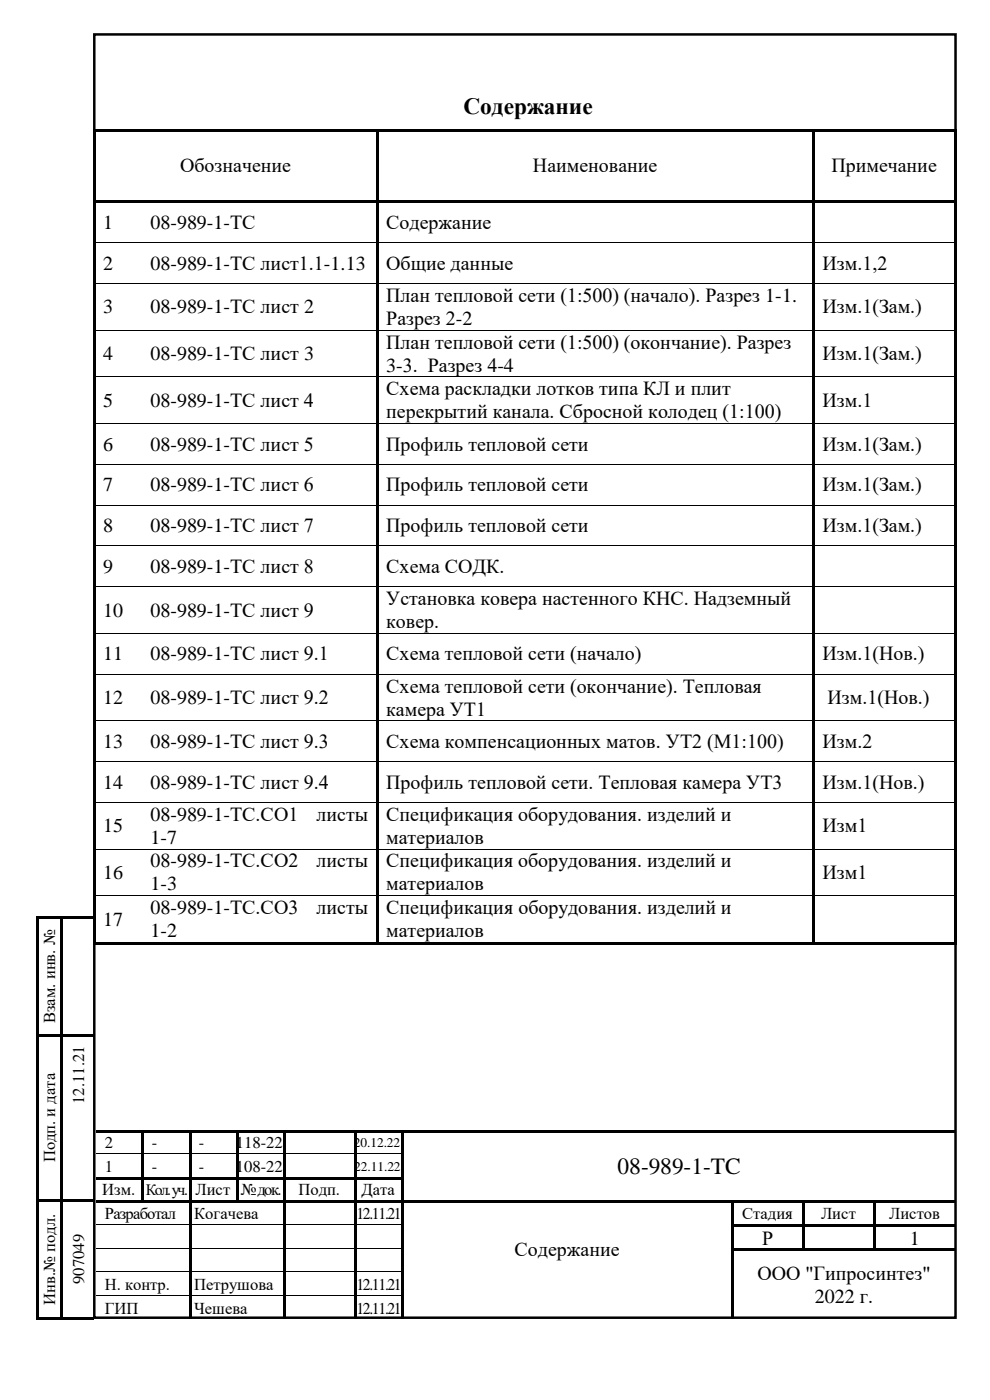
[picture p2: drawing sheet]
<svg xmlns="http://www.w3.org/2000/svg" width="210mm" height="297mm" viewBox="0 0 210 297" stroke-linecap="round" stroke-linejoin="round" font-family="sans-serif">
<defs><g id="words">
<g font-size="5">
<text x="98.3" y="24.2">Содержание</text>
<text x="131" y="249.2">08-989-1-TC</text>
</g>
<g font-size="4.2">
<text x="38.2" y="36.6">Обозначение</text>
<text x="113.1" y="36.6">Наименование</text>
<text x="176.4" y="36.6">Примечание</text>
<text x="21.9" y="48.6">1</text>
<text x="31.9" y="48.6">08-989-1-ТС</text>
<text x="81.9" y="48.6">Содержание</text>
<text x="21.9" y="57.2">2</text>
<text x="31.9" y="57.2">08-989-1-ТС лист1.1-1.13</text>
<text x="81.9" y="57.2">Общие данные</text>
<text x="174.5" y="57.2">Изм.1,2</text>
<text x="81.9" y="64.1">План тепловой сети (1:500) (начало). Разрез 1-1.</text>
<text x="21.9" y="66.5">3</text>
<text x="31.9" y="66.5">08-989-1-ТС лист 2</text>
<text x="81.9" y="68.9">Разрез 2-2</text>
<text x="174.5" y="66.5">Изм.1(Зам.)</text>
<text x="21.9" y="76.4">4</text>
<text x="31.9" y="76.4">08-989-1-ТС лист 3</text>
<text x="81.9" y="74">План тепловой сети (1:500) (окончание). Разрез</text>
<text x="174.5" y="76.4">Изм.1(Зам.)</text>
<text x="81.9" y="78.8">3-3. Разрез 4-4</text>
<text x="81.9" y="83.9">Схема раскладки лотков типа КЛ и плит</text>
<text x="21.9" y="86.3">5</text>
<text x="31.9" y="86.3">08-989-1-ТС лист 4</text>
<text x="81.9" y="88.8">перекрытий канала. Сбросной колодец (1:100)</text>
<text x="174.5" y="86.3">Изм.1</text>
<text x="21.9" y="95.6">6</text>
<text x="31.9" y="95.6">08-989-1-ТС лист 5</text>
<text x="81.9" y="95.6">Профиль тепловой сети</text>
<text x="174.5" y="95.6">Изм.1(Зам.)</text>
<text x="21.9" y="104.2">7</text>
<text x="31.9" y="104.2">08-989-1-ТС лист 6</text>
<text x="81.9" y="104.2">Профиль тепловой сети</text>
<text x="174.5" y="104.2">Изм.1(Зам.)</text>
<text x="21.9" y="112.9">8</text>
<text x="31.9" y="112.9">08-989-1-ТС лист 7</text>
<text x="81.9" y="112.9">Профиль тепловой сети</text>
<text x="174.5" y="112.9">Изм.1(Зам.)</text>
<text x="21.9" y="121.6">9</text>
<text x="31.9" y="121.6">08-989-1-ТС лист 8</text>
<text x="81.9" y="121.6">Схема СОДК.</text>
<text x="21.9" y="130.8">10</text>
<text x="31.9" y="130.8">08-989-1-ТС лист 9</text>
<text x="81.9" y="128.4">Установка ковера настенного КНС. Надземный</text>
<text x="81.9" y="133.2">ковер.</text>
<text x="21.9" y="140.1">11</text>
<text x="31.9" y="140.1">08-989-1-ТС лист 9.1</text>
<text x="81.9" y="140.1">Схема тепловой сети (начало)</text>
<text x="174.5" y="140.1">Изм.1(Нов.)</text>
<text x="21.9" y="149.4">12</text>
<text x="31.9" y="149.4">08-989-1-ТС лист 9.2</text>
<text x="81.9" y="147">Схема тепловой сети (окончание). Тепловая</text>
<text x="175.6" y="149.4">Изм.1(Нов.)</text>
<text x="81.9" y="151.8">камера УТ1</text>
<text x="21.9" y="158.6">13</text>
<text x="31.9" y="158.6">08-989-1-ТС лист 9.3</text>
<text x="81.9" y="158.6">Схема компенсационных матов. УТ2 (М1:100)</text>
<text x="174.5" y="158.6">Изм.2</text>
<text x="21.9" y="167.3">14</text>
<text x="31.9" y="167.3">08-989-1-ТС лист 9.4</text>
<text x="81.9" y="167.3">Профиль тепловой сети. Тепловая камера УТ3</text>
<text x="174.5" y="167.3">Изм.1(Нов.)</text>
<text x="21.9" y="176.6">15</text>
<text x="31.9" y="174.1">08-989-1-ТС.СО1</text>
<text x="31.9" y="179">1-7</text>
<text x="67.1" y="174.1">листы</text>
<text x="81.9" y="174.1">Спецификация оборудования. изделий и</text>
<text x="81.9" y="179">материалов</text>
<text x="174.5" y="176.6">Изм1</text>
<text x="31.9" y="184">08-989-1-ТС.СО2</text>
<text x="67.1" y="184">листы</text>
<text x="81.9" y="184">Спецификация оборудования. изделий и</text>
<text x="21.9" y="186.5">16</text>
<text x="31.9" y="188.9">1-3</text>
<text x="81.9" y="188.9">материалов</text>
<text x="174.5" y="186.5">Изм1</text>
<text x="21.9" y="196.4">17</text>
<text x="31.9" y="194">08-989-1-ТС.СО3</text>
<text x="67.1" y="194">листы</text>
<text x="81.9" y="194">Спецификация оборудования. изделий и</text>
<text x="31.9" y="198.9">1-2</text>
<text x="81.9" y="198.9">материалов</text>
<text x="109.2" y="266.5">Содержание</text>
<text x="161.7" y="264.1">Р</text>
<text x="193" y="264.1">1</text>
<text x="160.7" y="271.5">ООО &quot;Гипросинтез&quot;</text>
<text x="172.9" y="276.4">2022 г.</text>
</g>
<g font-size="3.5">
<text x="11.7" y="217.1" transform="rotate(-90 11.7 217.1)">Взам. инв. №</text>
<text x="17.9" y="234.2" transform="rotate(-90 17.9 234.2)">12.11.21</text>
<text x="22.2" y="243.7">2</text>
<text x="32.2" y="243.7">-</text>
<text x="42.2" y="243.7">-</text>
<text x="50" y="243.7">118-22</text>
<text x="11.7" y="246.6" transform="rotate(-90 11.7 246.6)">Подп. и дата</text>
<text x="22.2" y="248.7">1</text>
<text x="32.2" y="248.7">-</text>
<text x="42.2" y="248.7">-</text>
<text x="50" y="248.7">108-22</text>
<text x="21.7" y="253.7">Изм.</text>
<text x="41.5" y="253.7">Лист</text>
<text x="51.1" y="253.7">№ док.</text>
<text x="63.3" y="253.7">Подп.</text>
<text x="76.7" y="253.7">Дата</text>
<text x="22.2" y="258.7">Разработал</text>
<text x="41.2" y="258.7">Когачева</text>
<text x="75.6" y="258.7">12.11.21</text>
<text x="157.5" y="258.7">Стадия</text>
<text x="174.2" y="258.7">Лист</text>
<text x="188.6" y="258.7">Листов</text>
<text x="17.9" y="272.4" transform="rotate(-90 17.9 272.4)">907049</text>
<text x="22.2" y="273.7">Н. контр.</text>
<text x="41.2" y="273.7">Петрушова</text>
<text x="75.6" y="273.7">12.11.21</text>
<text x="11.7" y="276.8" transform="rotate(-90 11.7 276.8)">Инв.№ подл.</text>
<text x="22.2" y="278.7">ГИП</text>
<text x="41.2" y="278.7">Чешева</text>
<text x="75.6" y="278.7">12.11.21</text>
</g>
<text font-size="3.3" x="30.9" y="253.7">Кол. уч.</text>
<g font-size="2.8">
<text x="75" y="243.4">20.12.22</text>
<text x="75.1" y="248.4">22.11.22</text>
</g>
</g></defs>
<path d="M20 7.3h182.7v272.3h-182.7z" fill="none" stroke="#000" stroke-width=".53"/>
<g fill="#000">
<path d="M19.8 27.4h.5v.5h-.5z" fill-rule="evenodd"/>
<path d="M19.8 27.4h.5v.5h-.5z" fill-rule="evenodd"/>
<path d="M20.3 27.4h59.5v.5h-59.5z" fill-rule="evenodd"/>
<path d="M79.8 27.9h.5z" fill-rule="evenodd"/>
<path d="M79.8 27.4h.5v.5h-.5z" fill-rule="evenodd"/>
<path d="M80.3 27.4h92v.5h-92z" fill-rule="evenodd"/>
<path d="M172.3 27.9h.5z" fill-rule="evenodd"/>
<path d="M172.3 27.4h.5v.5h-.5z" fill-rule="evenodd"/>
<path d="M172.8 27.4h29.6v.5h-29.6z" fill-rule="evenodd"/>
<path d="M202.4 27.4h.5v.5h-.5z" fill-rule="evenodd"/>
<path d="M202.4 27.4h.5v.5h-.5z" fill-rule="evenodd"/>
<path d="M19.8 27.9h.5v14.5h-.5z" fill-rule="evenodd"/>
<path d="M19.8 42.4h.5v.6h-.5z" fill-rule="evenodd"/>
<path d="M19.8 43h.5v8.4h-.5z" fill-rule="evenodd"/>
<path d="M19.8 51.4h.5v.2h-.5z" fill-rule="evenodd"/>
<path d="M20.3 42.4h9.7v.5h-9.7z" fill-rule="evenodd"/>
<path d="M30 42.4h.5v.5h-.5z" fill-rule="evenodd"/>
<path d="M30 51.4h.2v.2h-.2z" fill-rule="evenodd"/>
<path d="M30.5 42.4h49.3v.5h-49.3z" fill-rule="evenodd"/>
<path d="M79.8 27.9h.5v14.5h-.5z" fill-rule="evenodd"/>
<path d="M79.8 42.4h.5v.6h-.5z" fill-rule="evenodd"/>
<path d="M79.8 43h.5v8.4h-.5z" fill-rule="evenodd"/>
<path d="M79.8 51.4h.5v.2h-.5z" fill-rule="evenodd"/>
<path d="M80.3 42.4h92v.5h-92z" fill-rule="evenodd"/>
<path d="M172.3 27.9h.5v14.5h-.5z" fill-rule="evenodd"/>
<path d="M172.3 42.4h.5v.6h-.5z" fill-rule="evenodd"/>
<path d="M172.3 43h.5v8.4h-.5z" fill-rule="evenodd"/>
<path d="M172.3 51.4h.5v.2h-.5z" fill-rule="evenodd"/>
<path d="M172.8 42.4h29.6v.5h-29.6z" fill-rule="evenodd"/>
<path d="M202.4 27.9h.5v14.5h-.5z" fill-rule="evenodd"/>
<path d="M202.4 42.4h.5v.6h-.5z" fill-rule="evenodd"/>
<path d="M202.4 43h.5v8.4h-.5z" fill-rule="evenodd"/>
<path d="M202.4 51.4h.5v.2h-.5z" fill-rule="evenodd"/>
<path d="M19.8 51.6h.5v8.5h-.5z" fill-rule="evenodd"/>
<path d="M19.8 60.1h.5v.1h-.5z" fill-rule="evenodd"/>
<path d="M19.8 60.2h.5v9.8h-.5z" fill-rule="evenodd"/>
<path d="M19.8 70h.5v.2h-.5z" fill-rule="evenodd"/>
<path d="M19.8 70.2h.5v9.7h-.5z" fill-rule="evenodd"/>
<path d="M30 60.1h.2v.1h-.2z" fill-rule="evenodd"/>
<path d="M30 70h.2v.2h-.2z" fill-rule="evenodd"/>
<path d="M79.8 51.6h.5v8.5h-.5z" fill-rule="evenodd"/>
<path d="M79.8 60.1h.5v.1h-.5z" fill-rule="evenodd"/>
<path d="M79.8 60.2h.5v9.8h-.5z" fill-rule="evenodd"/>
<path d="M79.8 70h.5v.2h-.5z" fill-rule="evenodd"/>
<path d="M79.8 70.2h.5v9.7h-.5z" fill-rule="evenodd"/>
<path d="M172.3 51.6h.5v8.5h-.5z" fill-rule="evenodd"/>
<path d="M172.3 60.1h.5v.1h-.5z" fill-rule="evenodd"/>
<path d="M172.3 60.2h.5v9.8h-.5z" fill-rule="evenodd"/>
<path d="M172.3 70h.5v.2h-.5z" fill-rule="evenodd"/>
<path d="M172.3 70.2h.5v9.7h-.5z" fill-rule="evenodd"/>
<path d="M202.4 51.6h.5v8.5h-.5z" fill-rule="evenodd"/>
<path d="M202.4 60.1h.5v.1h-.5z" fill-rule="evenodd"/>
<path d="M202.4 60.2h.5v9.8h-.5z" fill-rule="evenodd"/>
<path d="M202.4 70h.5v.2h-.5z" fill-rule="evenodd"/>
<path d="M202.4 70.2h.5v9.7h-.5z" fill-rule="evenodd"/>
<path d="M19.8 79.9h.5v.2h-.5z" fill-rule="evenodd"/>
<path d="M19.8 80.1h.5v9.7h-.5z" fill-rule="evenodd"/>
<path d="M19.8 89.8h.5v.2h-.5z" fill-rule="evenodd"/>
<path d="M19.8 90h.5v8.5h-.5z" fill-rule="evenodd"/>
<path d="M19.8 98.5h.5v.2h-.5z" fill-rule="evenodd"/>
<path d="M30 79.9h.2v.2h-.2z" fill-rule="evenodd"/>
<path d="M30 89.8h.2v.2h-.2z" fill-rule="evenodd"/>
<path d="M30 98.5h.2v.2h-.2z" fill-rule="evenodd"/>
<path d="M79.8 79.9h.5v.2h-.5z" fill-rule="evenodd"/>
<path d="M79.8 80.1h.5v9.7h-.5z" fill-rule="evenodd"/>
<path d="M79.8 89.8h.5v.2h-.5z" fill-rule="evenodd"/>
<path d="M79.8 90h.5v8.5h-.5z" fill-rule="evenodd"/>
<path d="M79.8 98.5h.5v.2h-.5z" fill-rule="evenodd"/>
<path d="M172.3 79.9h.5v.2h-.5z" fill-rule="evenodd"/>
<path d="M172.3 80.1h.5v9.7h-.5z" fill-rule="evenodd"/>
<path d="M172.3 89.8h.5v.2h-.5z" fill-rule="evenodd"/>
<path d="M172.3 90h.5v8.5h-.5z" fill-rule="evenodd"/>
<path d="M172.3 98.5h.5v.2h-.5z" fill-rule="evenodd"/>
<path d="M202.4 79.9h.5v.2h-.5z" fill-rule="evenodd"/>
<path d="M202.4 80.1h.5v9.7h-.5z" fill-rule="evenodd"/>
<path d="M202.4 89.8h.5v.2h-.5z" fill-rule="evenodd"/>
<path d="M202.4 90h.5v8.5h-.5z" fill-rule="evenodd"/>
<path d="M202.4 98.5h.5v.2h-.5z" fill-rule="evenodd"/>
<path d="M19.8 98.7h.5v8.4h-.5z" fill-rule="evenodd"/>
<path d="M19.8 107.1h.5v.2h-.5z" fill-rule="evenodd"/>
<path d="M19.8 107.3h.5v8.5h-.5z" fill-rule="evenodd"/>
<path d="M19.8 115.8h.5v.1h-.5z" fill-rule="evenodd"/>
<path d="M30 107.1h.2v.2h-.2z" fill-rule="evenodd"/>
<path d="M30 115.8h.2v.1h-.2z" fill-rule="evenodd"/>
<path d="M79.8 98.7h.5v8.4h-.5z" fill-rule="evenodd"/>
<path d="M79.8 107.1h.5v.2h-.5z" fill-rule="evenodd"/>
<path d="M79.8 107.3h.5v8.5h-.5z" fill-rule="evenodd"/>
<path d="M79.8 115.8h.5v.1h-.5z" fill-rule="evenodd"/>
<path d="M172.3 98.7h.5v8.4h-.5z" fill-rule="evenodd"/>
<path d="M172.3 107.1h.5v.2h-.5z" fill-rule="evenodd"/>
<path d="M172.3 107.3h.5v8.5h-.5z" fill-rule="evenodd"/>
<path d="M172.3 115.8h.5v.1h-.5z" fill-rule="evenodd"/>
<path d="M202.4 98.7h.5v8.4h-.5z" fill-rule="evenodd"/>
<path d="M202.4 107.1h.5v.2h-.5z" fill-rule="evenodd"/>
<path d="M202.4 107.3h.5v8.5h-.5z" fill-rule="evenodd"/>
<path d="M202.4 115.8h.5v.1h-.5z" fill-rule="evenodd"/>
<path d="M19.8 115.9h.5v8.5h-.5z" fill-rule="evenodd"/>
<path d="M19.8 124.4h.5v.2h-.5z" fill-rule="evenodd"/>
<path d="M19.8 124.6h.5v9.7h-.5z" fill-rule="evenodd"/>
<path d="M19.8 134.3h.5v.2h-.5z" fill-rule="evenodd"/>
<path d="M30 124.4h.2v.2h-.2z" fill-rule="evenodd"/>
<path d="M30 134.3h.2v.2h-.2z" fill-rule="evenodd"/>
<path d="M79.8 115.9h.5v8.5h-.5z" fill-rule="evenodd"/>
<path d="M79.8 124.4h.5v.2h-.5z" fill-rule="evenodd"/>
<path d="M79.8 124.6h.5v9.7h-.5z" fill-rule="evenodd"/>
<path d="M79.8 134.3h.5v.2h-.5z" fill-rule="evenodd"/>
<path d="M172.3 115.9h.5v8.5h-.5z" fill-rule="evenodd"/>
<path d="M172.3 124.4h.5v.2h-.5z" fill-rule="evenodd"/>
<path d="M172.3 124.6h.5v9.7h-.5z" fill-rule="evenodd"/>
<path d="M172.3 134.3h.5v.2h-.5z" fill-rule="evenodd"/>
<path d="M202.4 115.9h.5v8.5h-.5z" fill-rule="evenodd"/>
<path d="M202.4 124.4h.5v.2h-.5z" fill-rule="evenodd"/>
<path d="M202.4 124.6h.5v9.7h-.5z" fill-rule="evenodd"/>
<path d="M202.4 134.3h.5v.2h-.5z" fill-rule="evenodd"/>
<path d="M19.8 134.5h.5v8.5h-.5z" fill-rule="evenodd"/>
<path d="M19.8 143h.5v.1h-.5z" fill-rule="evenodd"/>
<path d="M19.8 143.1h.5v9.8h-.5z" fill-rule="evenodd"/>
<path d="M19.8 152.9h.5v.2h-.5z" fill-rule="evenodd"/>
<path d="M30 143h.2v.1h-.2z" fill-rule="evenodd"/>
<path d="M30 152.9h.2v.2h-.2z" fill-rule="evenodd"/>
<path d="M79.8 134.5h.5v8.5h-.5z" fill-rule="evenodd"/>
<path d="M79.8 143h.5v.1h-.5z" fill-rule="evenodd"/>
<path d="M79.8 143.1h.5v9.8h-.5z" fill-rule="evenodd"/>
<path d="M79.8 152.9h.5v.2h-.5z" fill-rule="evenodd"/>
<path d="M172.3 134.5h.5v8.5h-.5z" fill-rule="evenodd"/>
<path d="M172.3 143h.5v.1h-.5z" fill-rule="evenodd"/>
<path d="M172.3 143.1h.5v9.8h-.5z" fill-rule="evenodd"/>
<path d="M172.3 152.9h.5v.2h-.5z" fill-rule="evenodd"/>
<path d="M202.4 134.5h.5v8.5h-.5z" fill-rule="evenodd"/>
<path d="M202.4 143h.5v.1h-.5z" fill-rule="evenodd"/>
<path d="M202.4 143.1h.5v9.8h-.5z" fill-rule="evenodd"/>
<path d="M202.4 152.9h.5v.2h-.5z" fill-rule="evenodd"/>
<path d="M19.8 153.1h.5v8.4h-.5z" fill-rule="evenodd"/>
<path d="M19.8 161.5h.5v.2h-.5z" fill-rule="evenodd"/>
<path d="M19.8 161.7h.5v8.5h-.5z" fill-rule="evenodd"/>
<path d="M19.8 170.2h.5v.1h-.5z" fill-rule="evenodd"/>
<path d="M30 161.5h.2v.2h-.2z" fill-rule="evenodd"/>
<path d="M30 170.2h.2v.1h-.2z" fill-rule="evenodd"/>
<path d="M79.8 153.1h.5v8.4h-.5z" fill-rule="evenodd"/>
<path d="M79.8 161.5h.5v.2h-.5z" fill-rule="evenodd"/>
<path d="M79.8 161.7h.5v8.5h-.5z" fill-rule="evenodd"/>
<path d="M79.8 170.2h.5v.1h-.5z" fill-rule="evenodd"/>
<path d="M172.3 153.1h.5v8.4h-.5z" fill-rule="evenodd"/>
<path d="M172.3 161.5h.5v.2h-.5z" fill-rule="evenodd"/>
<path d="M172.3 161.7h.5v8.5h-.5z" fill-rule="evenodd"/>
<path d="M172.3 170.2h.5v.1h-.5z" fill-rule="evenodd"/>
<path d="M202.4 153.1h.5v8.4h-.5z" fill-rule="evenodd"/>
<path d="M202.4 161.5h.5v.2h-.5z" fill-rule="evenodd"/>
<path d="M202.4 161.7h.5v8.5h-.5z" fill-rule="evenodd"/>
<path d="M202.4 170.2h.5v.1h-.5z" fill-rule="evenodd"/>
<path d="M7.7 194.3h.6v.6h-.6z" fill-rule="evenodd"/>
<path d="M7.7 194.3h.6v.5h-.6z" fill-rule="evenodd"/>
<path d="M8.3 194.3h4.4v.5h-4.4z" fill-rule="evenodd"/>
<path d="M12.7 194.8l.6 .1z" fill-rule="evenodd"/>
<path d="M12.7 194.3h.6v.5h-.6z" fill-rule="evenodd"/>
<path d="M13.3 194.3h6.7v.5h-6.7z" fill-rule="evenodd"/>
<path d="M19.8 170.3h.5v9.8h-.5z" fill-rule="evenodd"/>
<path d="M19.8 180.1h.5v.1h-.5z" fill-rule="evenodd"/>
<path d="M19.8 180.2h.5v9.8h-.5z" fill-rule="evenodd"/>
<path d="M19.8 190h.5v.1h-.5z" fill-rule="evenodd"/>
<path d="M19.8 190.1h.5v9.8h-.5z" fill-rule="evenodd"/>
<path d="M30 180.1h.2v.1h-.2z" fill-rule="evenodd"/>
<path d="M30 190h.2v.1h-.2z" fill-rule="evenodd"/>
<path d="M79.8 170.3h.5v9.8h-.5z" fill-rule="evenodd"/>
<path d="M79.8 180.1h.5v.1h-.5z" fill-rule="evenodd"/>
<path d="M79.8 180.2h.5v9.8h-.5z" fill-rule="evenodd"/>
<path d="M79.8 190h.5v.1h-.5z" fill-rule="evenodd"/>
<path d="M79.8 190.1h.5v9.8h-.5z" fill-rule="evenodd"/>
<path d="M172.3 170.3h.5v9.8h-.5z" fill-rule="evenodd"/>
<path d="M172.3 180.1h.5v.1h-.5z" fill-rule="evenodd"/>
<path d="M172.3 180.2h.5v9.8h-.5z" fill-rule="evenodd"/>
<path d="M172.3 190h.5v.1h-.5z" fill-rule="evenodd"/>
<path d="M172.3 190.1h.5v9.8h-.5z" fill-rule="evenodd"/>
<path d="M202.4 170.3h.5v9.8h-.5z" fill-rule="evenodd"/>
<path d="M202.4 180.1h.5v.1h-.5z" fill-rule="evenodd"/>
<path d="M202.4 180.2h.5v9.8h-.5z" fill-rule="evenodd"/>
<path d="M202.4 190h.5v.1h-.5z" fill-rule="evenodd"/>
<path d="M202.4 190.1h.5v9.8h-.5z" fill-rule="evenodd"/>
<path d="M7.7 194.9h.6v24.5h-.6z" fill-rule="evenodd"/>
<path d="M7.7 219.4h.6v.5h-.6z" fill-rule="evenodd"/>
<path d="M8.3 219.4h4.4v.5h-4.4z" fill-rule="evenodd"/>
<path d="M12.7 194.9h.6v24.5h-.6z" fill-rule="evenodd"/>
<path d="M12.7 219.4h.6v.5h-.6z" fill-rule="evenodd"/>
<path d="M13.3 219.4h6.7v.5h-6.7z" fill-rule="evenodd"/>
<path d="M19.8 199.9h.5v.5h-.5z" fill-rule="evenodd"/>
<path d="M19.8 199.9h.5v.5h-.5z" fill-rule="evenodd"/>
<path d="M20.3 199.9h9.7v.5h-9.7z" fill-rule="evenodd"/>
<path d="M29.8 199.9h.5v.5h-.5z" fill-rule="evenodd"/>
<path d="M30.3 199.9h49.5v.5h-49.5z" fill-rule="evenodd"/>
<path d="M79.8 199.9h.5v.5h-.5z" fill-rule="evenodd"/>
<path d="M80.3 199.9h92v.5h-92z" fill-rule="evenodd"/>
<path d="M172.3 199.9h.5v.5h-.5z" fill-rule="evenodd"/>
<path d="M172.8 199.9h29.6v.5h-29.6z" fill-rule="evenodd"/>
<path d="M202.4 199.9h.5v.5h-.5z" fill-rule="evenodd"/>
<path d="M202.4 199.9h.5v.5h-.5z" fill-rule="evenodd"/>
<path d="M7.7 219.9h.6v34.5h-.6z" fill-rule="evenodd"/>
<path d="M7.7 254.4h.6v.5h-.6z" fill-rule="evenodd"/>
<path d="M8.3 254.4h4.4v.5h-4.4z" fill-rule="evenodd"/>
<path d="M12.7 219.9h.6v34.5h-.6z" fill-rule="evenodd"/>
<path d="M12.7 254.4h.6v.5h-.6z" fill-rule="evenodd"/>
<path d="M13.3 254.4h6.7v.5h-6.7z" fill-rule="evenodd"/>
<path d="M20.3 239.7h9.8v.5h-9.8z" fill-rule="evenodd"/>
<path d="M20.3 249.8h9.8v.5h-9.8z" fill-rule="evenodd"/>
<path d="M20.3 254.8h9.8v.5h-9.8z" fill-rule="evenodd"/>
<path d="M30.1 240.2l.5 .1z" fill-rule="evenodd"/>
<path d="M30.1 239.7h.5v.5h-.5z" fill-rule="evenodd"/>
<path d="M30.1 240.3h.5v4.4h-.5z" fill-rule="evenodd"/>
<path d="M30.1 244.7h.5v.6h-.5z" fill-rule="evenodd"/>
<path d="M30.1 245.3h.5v4.5h-.5z" fill-rule="evenodd"/>
<path d="M30.1 249.8h.5v.5h-.5z" fill-rule="evenodd"/>
<path d="M30.1 250.3h.5v4.5h-.5z" fill-rule="evenodd"/>
<path d="M30.1 254.8h.5v.5h-.5z" fill-rule="evenodd"/>
<path d="M30.6 239.7h9.5v.5h-9.5z" fill-rule="evenodd"/>
<path d="M30.6 249.8h9.5v.5h-9.5z" fill-rule="evenodd"/>
<path d="M30.6 254.8h9.5v.5h-9.5z" fill-rule="evenodd"/>
<path d="M40.1 240.2l.5 .1z" fill-rule="evenodd"/>
<path d="M40.1 239.7h.5v.5h-.5z" fill-rule="evenodd"/>
<path d="M40.1 240.3h.5v4.4h-.5z" fill-rule="evenodd"/>
<path d="M40.1 244.7h.5v.6h-.5z" fill-rule="evenodd"/>
<path d="M40.1 245.3h.5v4.5h-.5z" fill-rule="evenodd"/>
<path d="M40.1 249.8h.5v.5h-.5z" fill-rule="evenodd"/>
<path d="M40.1 250.3h.5v4.5h-.5z" fill-rule="evenodd"/>
<path d="M40.1 254.8h.5v.5h-.5z" fill-rule="evenodd"/>
<path d="M40.1 255.3h.5v4.5h-.5z" fill-rule="evenodd"/>
<path d="M40.6 239.7h9.5v.5h-9.5z" fill-rule="evenodd"/>
<path d="M40.6 249.8h9.5v.5h-9.5z" fill-rule="evenodd"/>
<path d="M40.6 254.8h9.5v.5h-9.5z" fill-rule="evenodd"/>
<path d="M50.1 240.2l.5 .1z" fill-rule="evenodd"/>
<path d="M50.1 239.7h.5v.5h-.5z" fill-rule="evenodd"/>
<path d="M50.1 240.3h.5v4.4h-.5z" fill-rule="evenodd"/>
<path d="M50.1 244.7h.5v.6h-.5z" fill-rule="evenodd"/>
<path d="M50.1 245.3h.5v4.5h-.5z" fill-rule="evenodd"/>
<path d="M50.1 249.8h.5v.5h-.5z" fill-rule="evenodd"/>
<path d="M50.1 250.3h.5v4.5h-.5z" fill-rule="evenodd"/>
<path d="M50.1 254.8h.5v.5h-.5z" fill-rule="evenodd"/>
<path d="M50.6 239.7h9.5v.5h-9.5z" fill-rule="evenodd"/>
<path d="M50.6 249.8h9.5v.5h-9.5z" fill-rule="evenodd"/>
<path d="M50.6 254.8h9.5v.5h-9.5z" fill-rule="evenodd"/>
<path d="M60.1 240.2l.5 .1z" fill-rule="evenodd"/>
<path d="M60.1 239.7h.5v.5h-.5z" fill-rule="evenodd"/>
<path d="M60.1 240.3h.5v4.4h-.5z" fill-rule="evenodd"/>
<path d="M60.1 244.7h.5v.6h-.5z" fill-rule="evenodd"/>
<path d="M60.1 245.3h.5v4.5h-.5z" fill-rule="evenodd"/>
<path d="M60.1 249.8h.5v.5h-.5z" fill-rule="evenodd"/>
<path d="M60.1 250.3h.5v4.5h-.5z" fill-rule="evenodd"/>
<path d="M60.1 254.8h.5v.5h-.5z" fill-rule="evenodd"/>
<path d="M60.1 255.3h.5v4.5h-.5z" fill-rule="evenodd"/>
<path d="M60.6 239.7h14.5v.5h-14.5z" fill-rule="evenodd"/>
<path d="M60.6 249.8h14.5v.5h-14.5z" fill-rule="evenodd"/>
<path d="M60.6 254.8h14.5v.5h-14.5z" fill-rule="evenodd"/>
<path d="M75.1 240.2l.5 .1z" fill-rule="evenodd"/>
<path d="M75.1 239.7h.5v.5h-.5z" fill-rule="evenodd"/>
<path d="M75.1 240.3h.5v4.4h-.5z" fill-rule="evenodd"/>
<path d="M75.1 244.7h.5v.6h-.5z" fill-rule="evenodd"/>
<path d="M75.1 245.3h.5v4.5h-.5z" fill-rule="evenodd"/>
<path d="M75.1 249.8h.5v.5h-.5z" fill-rule="evenodd"/>
<path d="M75.1 250.3h.5v4.5h-.5z" fill-rule="evenodd"/>
<path d="M75.1 254.8h.5v.5h-.5z" fill-rule="evenodd"/>
<path d="M75.1 255.3h.5v4.5h-.5z" fill-rule="evenodd"/>
<path d="M75.6 239.7h9.5v.5h-9.5z" fill-rule="evenodd"/>
<path d="M75.6 249.8h9.5v.5h-9.5z" fill-rule="evenodd"/>
<path d="M75.6 254.8h9.5v.5h-9.5z" fill-rule="evenodd"/>
<path d="M85.1 240.2l.5 .1z" fill-rule="evenodd"/>
<path d="M85.1 239.7h.5v.5h-.5z" fill-rule="evenodd"/>
<path d="M85.1 240.3h.5v4.4h-.5z" fill-rule="evenodd"/>
<path d="M85.1 244.7h.5v.6h-.5z" fill-rule="evenodd"/>
<path d="M85.1 245.3h.5v4.5h-.5z" fill-rule="evenodd"/>
<path d="M85.1 249.8h.5v.5h-.5z" fill-rule="evenodd"/>
<path d="M85.1 250.3h.5v4.5h-.5z" fill-rule="evenodd"/>
<path d="M85.1 254.8h.5v.5h-.5z" fill-rule="evenodd"/>
<path d="M85.1 255.3h.5v4.5h-.5z" fill-rule="evenodd"/>
<path d="M85.6 239.7h117.2v.5h-117.2z" fill-rule="evenodd"/>
<path d="M85.6 254.8h69.5v.5h-69.5z" fill-rule="evenodd"/>
<path d="M155.1 255.3h.5z" fill-rule="evenodd"/>
<path d="M155.1 254.8h.5v.5h-.5z" fill-rule="evenodd"/>
<path d="M155.1 255.3h.5v4.5h-.5z" fill-rule="evenodd"/>
<path d="M155.6 254.8h14.5v.5h-14.5z" fill-rule="evenodd"/>
<path d="M170.1 255.3h.5z" fill-rule="evenodd"/>
<path d="M170.1 254.8h.5v.5h-.5z" fill-rule="evenodd"/>
<path d="M170.1 255.3h.5v4.5h-.5z" fill-rule="evenodd"/>
<path d="M170.6 254.8h14.6v.5h-14.6z" fill-rule="evenodd"/>
<path d="M185.2 255.3h.5z" fill-rule="evenodd"/>
<path d="M185.2 254.8h.5v.5h-.5z" fill-rule="evenodd"/>
<path d="M185.2 255.3h.5v4.5h-.5z" fill-rule="evenodd"/>
<path d="M185.7 254.8h17.1v.5h-17.1z" fill-rule="evenodd"/>
<path d="M7.7 254.9h.6v24.5h-.6z" fill-rule="evenodd"/>
<path d="M7.7 279.4h.6v.6h-.6z" fill-rule="evenodd"/>
<path d="M7.7 279.4h.6v.6h-.6z" fill-rule="evenodd"/>
<path d="M8.3 279.4h4.4v.6h-4.4z" fill-rule="evenodd"/>
<path d="M12.7 254.9h.6v24.5h-.6z" fill-rule="evenodd"/>
<path d="M12.7 279.4h.6v.6h-.6z" fill-rule="evenodd"/>
<path d="M13.3 279.4h6.7v.6h-6.7z" fill-rule="evenodd"/>
<path d="M40.1 259.8h.5v.5h-.5z" fill-rule="evenodd"/>
<path d="M40.1 260.3h.5v4.5h-.5z" fill-rule="evenodd"/>
<path d="M40.1 264.8h.5v.5h-.5z" fill-rule="evenodd"/>
<path d="M40.1 265.3h.5v4.5h-.5z" fill-rule="evenodd"/>
<path d="M40.1 269.8h.5v.5h-.5z" fill-rule="evenodd"/>
<path d="M40.1 270.3h.5v4.5h-.5z" fill-rule="evenodd"/>
<path d="M40.1 274.8h.5v.5h-.5z" fill-rule="evenodd"/>
<path d="M40.1 275.3h.5v4.5h-.5z" fill-rule="evenodd"/>
<path d="M60.1 259.8h.5v.5h-.5z" fill-rule="evenodd"/>
<path d="M60.1 260.3h.5v4.5h-.5z" fill-rule="evenodd"/>
<path d="M60.1 264.8h.5v.5h-.5z" fill-rule="evenodd"/>
<path d="M60.1 265.3h.5v4.5h-.5z" fill-rule="evenodd"/>
<path d="M60.1 269.8h.5v.5h-.5z" fill-rule="evenodd"/>
<path d="M60.1 270.3h.5v4.5h-.5z" fill-rule="evenodd"/>
<path d="M60.1 274.8h.5v.5h-.5z" fill-rule="evenodd"/>
<path d="M60.1 275.3h.5v4.5h-.5z" fill-rule="evenodd"/>
<path d="M75.1 259.8h.5v.5h-.5z" fill-rule="evenodd"/>
<path d="M75.1 260.3h.5v4.5h-.5z" fill-rule="evenodd"/>
<path d="M75.1 264.8h.5v.5h-.5z" fill-rule="evenodd"/>
<path d="M75.1 265.3h.5v4.5h-.5z" fill-rule="evenodd"/>
<path d="M75.1 269.8h.5v.5h-.5z" fill-rule="evenodd"/>
<path d="M75.1 270.3h.5v4.5h-.5z" fill-rule="evenodd"/>
<path d="M75.1 274.8h.5v.5h-.5z" fill-rule="evenodd"/>
<path d="M75.1 275.3h.5v4.5h-.5z" fill-rule="evenodd"/>
<path d="M85.1 259.8h.5v.5h-.5z" fill-rule="evenodd"/>
<path d="M85.1 260.3h.5v4.5h-.5z" fill-rule="evenodd"/>
<path d="M85.1 264.8h.5v.5h-.5z" fill-rule="evenodd"/>
<path d="M85.1 265.3h.5v4.5h-.5z" fill-rule="evenodd"/>
<path d="M85.1 269.8h.5v.5h-.5z" fill-rule="evenodd"/>
<path d="M85.1 270.3h.5v4.5h-.5z" fill-rule="evenodd"/>
<path d="M85.1 274.8h.5v.5h-.5z" fill-rule="evenodd"/>
<path d="M85.1 275.3h.5v4.5h-.5z" fill-rule="evenodd"/>
<path d="M155.1 259.8h.5v.5h-.5z" fill-rule="evenodd"/>
<path d="M155.1 260.3h.5v4.5h-.5z" fill-rule="evenodd"/>
<path d="M155.1 264.8h.5v.5h-.5z" fill-rule="evenodd"/>
<path d="M155.1 265.3h.5v4.5h-.5z" fill-rule="evenodd"/>
<path d="M155.1 269.8h.5v.5h-.5z" fill-rule="evenodd"/>
<path d="M155.1 270.3h.5v4.5h-.5z" fill-rule="evenodd"/>
<path d="M155.1 274.8h.5v.5h-.5z" fill-rule="evenodd"/>
<path d="M155.1 275.3h.5v4.5h-.5z" fill-rule="evenodd"/>
<path d="M155.6 259.8h14.5v.5h-14.5z" fill-rule="evenodd"/>
<path d="M155.6 264.8h14.5v.5h-14.5z" fill-rule="evenodd"/>
<path d="M170.1 259.8h.5v.5h-.5z" fill-rule="evenodd"/>
<path d="M170.1 260.3h.5v4.5h-.5z" fill-rule="evenodd"/>
<path d="M170.1 264.8h.5v.5h-.5z" fill-rule="evenodd"/>
<path d="M170.6 259.8h14.6v.5h-14.6z" fill-rule="evenodd"/>
<path d="M170.6 264.8h14.6v.5h-14.6z" fill-rule="evenodd"/>
<path d="M185.2 259.8h.5v.5h-.5z" fill-rule="evenodd"/>
<path d="M185.2 260.3h.5v4.5h-.5z" fill-rule="evenodd"/>
<path d="M185.2 264.8h.5v.5h-.5z" fill-rule="evenodd"/>
<path d="M185.7 259.8h17.1v.5h-17.1z" fill-rule="evenodd"/>
<path d="M185.7 264.8h17.1v.5h-17.1z" fill-rule="evenodd"/>
</g>
<g fill="none" stroke="#000" stroke-width=".21">
<path d="M20.3 51.5h9.7M30.2 51.5h49.6M80.3 51.5h92M172.8 51.5h29.6M20.3 60.2h9.7M20.3 70.1h9.7M20.3 80h9.7M30.2 60.2h49.6M30.2 70.1h49.6M30.2 80h49.6M80.3 60.2h92M80.3 70.1h92"/>
<path d="M80.3 80h92M172.8 60.2h29.6M172.8 70.1h29.6M172.8 80h29.6M20.3 89.9h9.7M20.3 98.6h9.7M30.2 89.9h49.6M30.2 98.6h49.6M80.3 89.9h92M80.3 98.6h92M172.8 89.9h29.6M172.8 98.6h29.6"/>
<path d="M20.3 107.2h9.7M20.3 115.8h9.7M30.2 107.2h49.6M30.2 115.8h49.6M80.3 107.2h92M80.3 115.8h92M172.8 107.2h29.6M172.8 115.8h29.6M20.3 124.5h9.7M20.3 134.4h9.7M30.2 124.5h49.6M30.2 134.4h49.6"/>
<path d="M80.3 124.5h92M80.3 134.4h92M172.8 124.5h29.6M172.8 134.4h29.6M20.3 143.1h9.7M20.3 153h9.7M30.2 143.1h49.6M30.2 153h49.6M80.3 143.1h92M80.3 153h92M172.8 143.1h29.6M172.8 153h29.6"/>
<path d="M20.3 161.6h9.7M20.3 170.2h9.7M30.2 161.6h49.6M30.2 170.2h49.6M80.3 161.6h92M80.3 170.2h92M172.8 161.6h29.6M172.8 170.2h29.6M20.3 180.2h9.7M20.3 190.1h9.7M30.2 180.2h49.6M30.2 190.1h49.6"/>
<path d="M80.3 180.2h92M80.3 190.1h92M172.8 180.2h29.6M172.8 190.1h29.6M20.3 244.8h9.8M20.3 259.8h19.8M30.6 244.8h9.5M40.6 244.8h9.5M40.6 259.8h19.5M50.6 244.8h9.5M60.6 244.8h14.5M60.6 259.8h14.5"/>
<path d="M75.6 244.8h9.5M75.6 259.8h9.5M20.3 264.9h19.8M20.3 269.9h19.8M20.3 274.9h19.8M40.6 264.9h19.5M40.6 269.9h19.5M40.6 274.9h19.5M60.6 264.9h14.5M60.6 269.9h14.5M60.6 274.9h14.5M75.6 264.9h9.5"/>
<path d="M75.6 269.9h9.5M75.6 274.9h9.5"/>
</g>
<use href="#words"/>
</svg>
